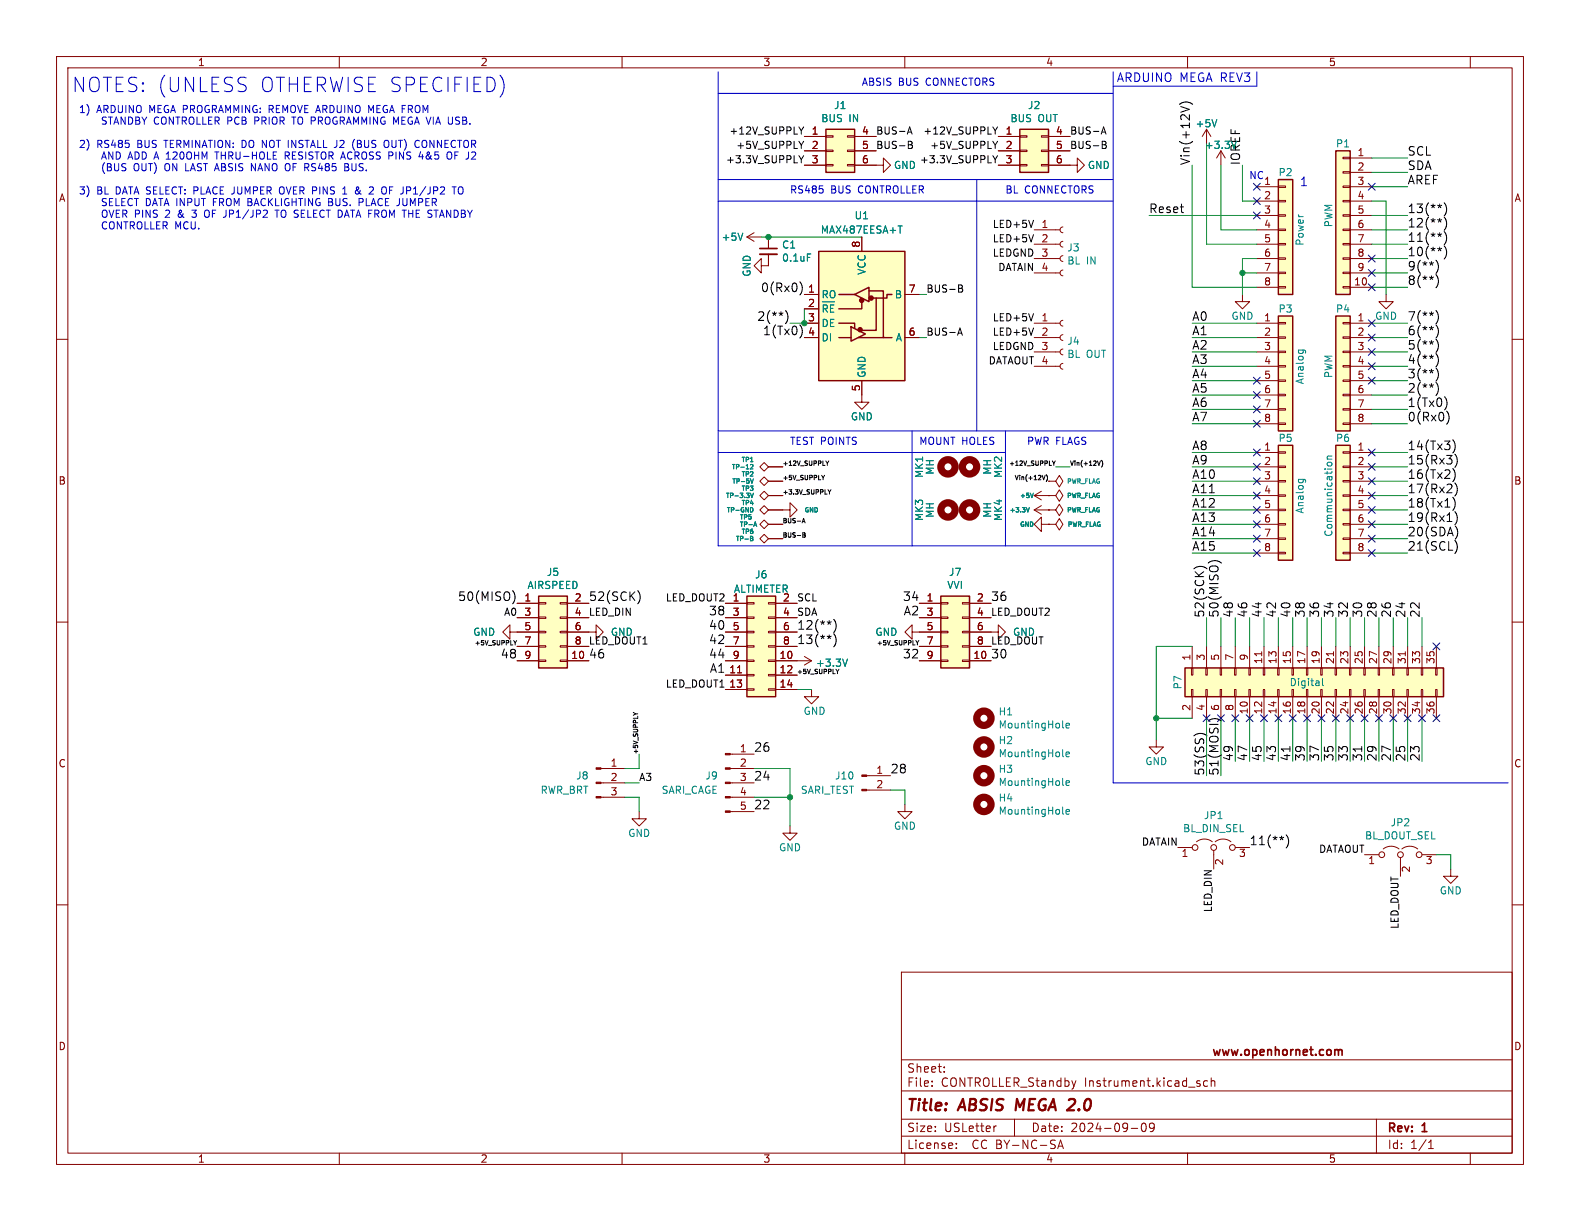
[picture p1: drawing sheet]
<svg xmlns="http://www.w3.org/2000/svg" width="279mm" height="216mm" viewBox="0 0 279 216" stroke-linecap="round" stroke-linejoin="round" font-family="sans-serif">
<defs><g id="words">
<g font-size="3.5" fill="#0000c2">
<text x="12.7" y="16.5">NOTES: (UNLESS</text>
<text x="45.7" y="16.5">OTHERWISE SPECIFIED)</text>
</g>
<g font-size="2.8" fill="#840000">
<text x="160.4" y="196.9">Title:</text>
<text x="169.8" y="196.9">ABSIS MEGA 2.0</text>
</g>
<g font-size="2.1" fill="#0000c2">
<text x="197.5" y="14.6">ARDUINO MEGA REV3</text>
<text x="229.9" y="33">1</text>
</g>
<g font-size="2.1">
<text x="210.5" y="29.2" transform="rotate(-90 210.5 29.2)">Vin(+12V)</text>
<text x="248.9" y="27.6">SCL</text>
<text x="248.9" y="32.7">AREF</text>
<text x="248.9" y="30.2">SDA</text>
<text x="203.2" y="37.8">Reset</text>
<text x="248.9" y="40.3">12(**)</text>
<text x="248.9" y="37.8">13(**)</text>
<text x="248.9" y="47.9">9(**)</text>
<text x="248.9" y="42.9">11(**)</text>
<text x="248.9" y="45.4">10(**)</text>
<text x="134.5" y="51.8">0(Rx0)</text>
<text x="248.9" y="50.5">8(**)</text>
<text x="133.8" y="56.8">2(**)</text>
<text x="134.8" y="59.4">1(Tx0)</text>
<text x="210.8" y="56.8">A0</text>
<text x="210.8" y="59.4">A1</text>
<text x="248.9" y="56.8">7(**)</text>
<text x="248.9" y="59.4">6(**)</text>
<text x="210.8" y="64.5">A3</text>
<text x="210.8" y="61.9">A2</text>
<text x="248.9" y="64.5">4(**)</text>
<text x="248.9" y="61.9">5(**)</text>
<text x="210.8" y="67">A4</text>
<text x="210.8" y="69.5">A5</text>
<text x="248.9" y="69.5">2(**)</text>
<text x="248.9" y="67">3(**)</text>
<text x="210.8" y="72.1">A6</text>
<text x="210.8" y="74.6">A7</text>
<text x="248.9" y="74.6">0(Rx0)</text>
<text x="248.9" y="72.1">1(Tx0)</text>
<text x="210.8" y="79.7">A8</text>
<text x="210.8" y="82.2">A9</text>
<text x="248.9" y="82.2">15(Rx3)</text>
<text x="248.9" y="79.7">14(Tx3)</text>
<text x="210.8" y="84.8">A10</text>
<text x="210.8" y="87.3">A11</text>
<text x="210.8" y="89.9">A12</text>
<text x="248.9" y="89.9">18(Tx1)</text>
<text x="248.9" y="87.3">17(Rx2)</text>
<text x="248.9" y="84.8">16(Tx2)</text>
<text x="210.8" y="92.4">A13</text>
<text x="210.8" y="94.9">A14</text>
<text x="248.9" y="92.4">19(Rx1)</text>
<text x="248.9" y="94.9">20(SDA)</text>
<text x="210.8" y="97.5">A15</text>
<text x="248.9" y="97.5">21(SCL)</text>
<text x="80.9" y="106.4">50(MISO)</text>
<text x="104.1" y="106.4">52(SCK)</text>
<text x="159.6" y="106.4">34</text>
<text x="175.3" y="106.4">36</text>
<text x="125.3" y="111.4">40</text>
<text x="125.3" y="114">42</text>
<text x="125.3" y="108.9">38</text>
<text x="141" y="111.4">12(**)</text>
<text x="141" y="114">13(**)</text>
<text x="159.7" y="108.9">A2</text>
<text x="213" y="109.2" transform="rotate(-90 213 109.2)">52(SCK)</text>
<text x="215.6" y="109.2" transform="rotate(-90 215.6 109.2)">50(MISO)</text>
<text x="218.1" y="109.2" transform="rotate(-90 218.1 109.2)">48</text>
<text x="220.7" y="109.2" transform="rotate(-90 220.7 109.2)">46</text>
<text x="223.2" y="109.2" transform="rotate(-90 223.2 109.2)">44</text>
<text x="225.7" y="109.2" transform="rotate(-90 225.7 109.2)">42</text>
<text x="228.3" y="109.2" transform="rotate(-90 228.3 109.2)">40</text>
<text x="230.8" y="109.2" transform="rotate(-90 230.8 109.2)">38</text>
<text x="233.4" y="109.2" transform="rotate(-90 233.4 109.2)">36</text>
<text x="235.9" y="109.2" transform="rotate(-90 235.9 109.2)">34</text>
<text x="238.4" y="109.2" transform="rotate(-90 238.4 109.2)">32</text>
<text x="241" y="109.2" transform="rotate(-90 241 109.2)">30</text>
<text x="243.5" y="109.2" transform="rotate(-90 243.5 109.2)">28</text>
<text x="246.1" y="109.2" transform="rotate(-90 246.1 109.2)">26</text>
<text x="248.6" y="109.2" transform="rotate(-90 248.6 109.2)">24</text>
<text x="251.1" y="109.2" transform="rotate(-90 251.1 109.2)">22</text>
<text x="88.5" y="116.5">48</text>
<text x="104.1" y="116.5">46</text>
<text x="125.3" y="116.5">44</text>
<text x="125.4" y="119.1">A1</text>
<text x="159.6" y="116.5">32</text>
<text x="175.3" y="116.5">30</text>
<text x="133.3" y="133">26</text>
<text x="157.5" y="136.8">28</text>
<text x="213" y="137.2" transform="rotate(-90 213 137.2)">53(SS)</text>
<text x="215.6" y="137.2" transform="rotate(-90 215.6 137.2)">51(MOSI)</text>
<text x="218.1" y="134.6" transform="rotate(-90 218.1 134.6)">49</text>
<text x="220.7" y="134.6" transform="rotate(-90 220.7 134.6)">47</text>
<text x="223.2" y="134.6" transform="rotate(-90 223.2 134.6)">45</text>
<text x="225.7" y="134.6" transform="rotate(-90 225.7 134.6)">43</text>
<text x="228.3" y="134.6" transform="rotate(-90 228.3 134.6)">41</text>
<text x="230.8" y="134.6" transform="rotate(-90 230.8 134.6)">39</text>
<text x="233.4" y="134.6" transform="rotate(-90 233.4 134.6)">37</text>
<text x="235.9" y="134.6" transform="rotate(-90 235.9 134.6)">35</text>
<text x="238.4" y="134.6" transform="rotate(-90 238.4 134.6)">33</text>
<text x="241" y="134.6" transform="rotate(-90 241 134.6)">31</text>
<text x="243.5" y="134.6" transform="rotate(-90 243.5 134.6)">29</text>
<text x="246.1" y="134.6" transform="rotate(-90 246.1 134.6)">27</text>
<text x="248.6" y="134.6" transform="rotate(-90 248.6 134.6)">25</text>
<text x="251.1" y="134.6" transform="rotate(-90 251.1 134.6)">23</text>
<text x="133.3" y="143.2">22</text>
<text x="133.3" y="138.1">24</text>
<text x="221" y="149.5">11(**)</text>
</g>
<text font-size="2.1" fill="#008484" x="219.4" y="29.2" transform="rotate(-90 219.4 29.2)">IOREF</text>
<g font-size="2.1" fill="#840000">
<text x="160.4" y="189.8">Sheet:</text>
<text x="214.4" y="187">www.openhornet.com</text>
<text x="160.4" y="192.3">File:</text>
<text x="166.4" y="192.3">CONTROLLER_Standby</text>
<text x="191.8" y="192.3">Instrument.kicad_sch</text>
<text x="160.4" y="203.3">License:</text>
<text x="160.4" y="200.3">Size:</text>
<text x="167" y="200.3">USLetter</text>
<text x="171.9" y="203.3">CC BY-NC-SA</text>
<text x="182.4" y="200.3">Date:</text>
<text x="189.3" y="200.3">2024-09-09</text>
<text x="245.4" y="200.5">Rev:</text>
<text x="245.4" y="203.3">Id:</text>
<text x="249.4" y="203.3">1/1</text>
<text x="251.6" y="200.5">1</text>
</g>
<g font-size="1.8" fill="#840000">
<text x="35" y="11.8">1</text>
<text x="85" y="11.8">2</text>
<text x="135" y="11.8">3</text>
<text x="185" y="11.8">4</text>
<text x="235" y="11.8">5</text>
<text x="143.5" y="23.9">1</text>
<text x="152.4" y="23.9">4</text>
<text x="177.8" y="23.9">1</text>
<text x="186.7" y="23.9">4</text>
<text x="143.5" y="26.4">2</text>
<text x="143.5" y="29">3</text>
<text x="152.4" y="26.4">5</text>
<text x="152.4" y="29">6</text>
<text x="177.8" y="26.4">2</text>
<text x="177.8" y="29">3</text>
<text x="186.7" y="26.4">5</text>
<text x="186.7" y="29">6</text>
<text x="240" y="27.7">1</text>
<text x="10.4" y="35.8">A</text>
<text x="223.5" y="35.3">2</text>
<text x="240" y="30.2">2</text>
<text x="240" y="32.8">3</text>
<text x="240" y="35.3">4</text>
<text x="267.8" y="35.8">A</text>
<text x="184.1" y="40.4">1</text>
<text x="223.5" y="37.8">3</text>
<text x="223.5" y="40.4">4</text>
<text x="240" y="37.8">5</text>
<text x="240" y="40.4">6</text>
<text x="152.1" y="43.8" transform="rotate(-90 152.1 43.8)">8</text>
<text x="184.1" y="42.9">2</text>
<text x="184.1" y="45.5">3</text>
<text x="223.5" y="42.9">5</text>
<text x="223.5" y="45.5">6</text>
<text x="240" y="42.9">7</text>
<text x="240" y="45.5">8</text>
<text x="142.8" y="51.8">1</text>
<text x="160.6" y="51.8">7</text>
<text x="223.5" y="48">7</text>
<text x="223.5" y="50.5">8</text>
<text x="239.4" y="50.5">10</text>
<text x="240" y="48">9</text>
<text x="142.8" y="54.4">2</text>
<text x="142.8" y="56.9">3</text>
<text x="142.8" y="59.4">4</text>
<text x="160.6" y="59.4">6</text>
<text x="184.1" y="56.9">1</text>
<text x="184.1" y="59.4">2</text>
<text x="223.5" y="56.9">1</text>
<text x="223.5" y="59.4">2</text>
<text x="240" y="56.9">1</text>
<text x="240" y="59.4">2</text>
<text x="184.1" y="62">3</text>
<text x="223.5" y="62">3</text>
<text x="223.5" y="64.5">4</text>
<text x="240" y="62">3</text>
<text x="240" y="64.5">4</text>
<text x="152.1" y="69.2" transform="rotate(-90 152.1 69.2)">5</text>
<text x="223.5" y="67.1">5</text>
<text x="223.5" y="69.6">6</text>
<text x="240" y="67.1">5</text>
<text x="240" y="69.6">6</text>
<text x="223.5" y="72.1">7</text>
<text x="223.5" y="74.7">8</text>
<text x="240" y="72.1">7</text>
<text x="240" y="74.7">8</text>
<text x="223.5" y="79.8">1</text>
<text x="223.5" y="82.3">2</text>
<text x="240" y="79.8">1</text>
<text x="240" y="82.3">2</text>
<text x="10.3" y="85.8">B</text>
<text x="223.5" y="84.8">3</text>
<text x="223.5" y="87.4">4</text>
<text x="223.5" y="89.9">5</text>
<text x="240" y="84.8">3</text>
<text x="240" y="87.4">4</text>
<text x="240" y="89.9">5</text>
<text x="267.7" y="85.8">B</text>
<text x="223.5" y="92.5">6</text>
<text x="223.5" y="95">7</text>
<text x="240" y="92.5">6</text>
<text x="240" y="95">7</text>
<text x="223.5" y="97.5">8</text>
<text x="240" y="97.5">8</text>
<text x="92.7" y="106.4">1</text>
<text x="101.6" y="106.4">2</text>
<text x="129.5" y="106.4">1</text>
<text x="138.4" y="106.4">2</text>
<text x="163.8" y="106.4">1</text>
<text x="172.7" y="106.4">2</text>
<text x="92.7" y="109">3</text>
<text x="92.7" y="111.5">5</text>
<text x="101.6" y="109">4</text>
<text x="101.6" y="111.5">6</text>
<text x="129.5" y="109">3</text>
<text x="129.5" y="111.5">5</text>
<text x="138.4" y="109">4</text>
<text x="138.4" y="111.5">6</text>
<text x="163.8" y="109">3</text>
<text x="163.8" y="111.5">5</text>
<text x="172.7" y="109">4</text>
<text x="172.7" y="111.5">6</text>
<text x="92.7" y="114">7</text>
<text x="92.7" y="116.6">9</text>
<text x="101" y="116.6">10</text>
<text x="101.6" y="114">8</text>
<text x="128.9" y="119.1">11</text>
<text x="129.5" y="114">7</text>
<text x="129.5" y="116.6">9</text>
<text x="137.8" y="116.6">10</text>
<text x="137.8" y="119.1">12</text>
<text x="138.4" y="114">8</text>
<text x="163.8" y="114">7</text>
<text x="163.8" y="116.6">9</text>
<text x="172.1" y="116.6">10</text>
<text x="172.7" y="114">8</text>
<text x="210.6" y="116.9" transform="rotate(-90 210.6 116.9)">1</text>
<text x="213.1" y="116.9" transform="rotate(-90 213.1 116.9)">3</text>
<text x="215.6" y="116.9" transform="rotate(-90 215.6 116.9)">5</text>
<text x="218.2" y="116.9" transform="rotate(-90 218.2 116.9)">7</text>
<text x="220.7" y="116.9" transform="rotate(-90 220.7 116.9)">9</text>
<text x="223.3" y="117.5" transform="rotate(-90 223.3 117.5)">11</text>
<text x="225.8" y="117.5" transform="rotate(-90 225.8 117.5)">13</text>
<text x="228.3" y="117.5" transform="rotate(-90 228.3 117.5)">15</text>
<text x="230.9" y="117.5" transform="rotate(-90 230.9 117.5)">17</text>
<text x="233.4" y="117.5" transform="rotate(-90 233.4 117.5)">19</text>
<text x="236" y="117.5" transform="rotate(-90 236 117.5)">21</text>
<text x="238.5" y="117.5" transform="rotate(-90 238.5 117.5)">23</text>
<text x="241" y="117.5" transform="rotate(-90 241 117.5)">25</text>
<text x="243.6" y="117.5" transform="rotate(-90 243.6 117.5)">27</text>
<text x="246.1" y="117.5" transform="rotate(-90 246.1 117.5)">29</text>
<text x="248.7" y="117.5" transform="rotate(-90 248.7 117.5)">31</text>
<text x="251.2" y="117.5" transform="rotate(-90 251.2 117.5)">33</text>
<text x="253.7" y="117.5" transform="rotate(-90 253.7 117.5)">35</text>
<text x="128.9" y="121.7">13</text>
<text x="137.8" y="121.7">14</text>
<text x="210.6" y="125.8" transform="rotate(-90 210.6 125.8)">2</text>
<text x="213.1" y="125.8" transform="rotate(-90 213.1 125.8)">4</text>
<text x="215.6" y="125.8" transform="rotate(-90 215.6 125.8)">6</text>
<text x="218.2" y="125.8" transform="rotate(-90 218.2 125.8)">8</text>
<text x="220.7" y="126.4" transform="rotate(-90 220.7 126.4)">10</text>
<text x="223.3" y="126.4" transform="rotate(-90 223.3 126.4)">12</text>
<text x="225.8" y="126.4" transform="rotate(-90 225.8 126.4)">14</text>
<text x="228.3" y="126.4" transform="rotate(-90 228.3 126.4)">16</text>
<text x="230.9" y="126.4" transform="rotate(-90 230.9 126.4)">18</text>
<text x="233.4" y="126.4" transform="rotate(-90 233.4 126.4)">20</text>
<text x="236" y="126.4" transform="rotate(-90 236 126.4)">22</text>
<text x="238.5" y="126.4" transform="rotate(-90 238.5 126.4)">24</text>
<text x="241" y="126.4" transform="rotate(-90 241 126.4)">26</text>
<text x="243.6" y="126.4" transform="rotate(-90 243.6 126.4)">28</text>
<text x="246.1" y="126.4" transform="rotate(-90 246.1 126.4)">30</text>
<text x="248.7" y="126.4" transform="rotate(-90 248.7 126.4)">32</text>
<text x="251.2" y="126.4" transform="rotate(-90 251.2 126.4)">34</text>
<text x="253.7" y="126.4" transform="rotate(-90 253.7 126.4)">36</text>
<text x="10.3" y="135.8">C</text>
<text x="107.9" y="135.6">1</text>
<text x="130.8" y="133.1">1</text>
<text x="130.8" y="135.6">2</text>
<text x="154.9" y="136.9">1</text>
<text x="267.7" y="135.8">C</text>
<text x="107.9" y="138.2">2</text>
<text x="107.9" y="140.7">3</text>
<text x="130.8" y="138.2">3</text>
<text x="130.8" y="140.7">4</text>
<text x="130.8" y="143.3">5</text>
<text x="154.9" y="139.4">2</text>
<text x="208.9" y="151.8">1</text>
<text x="216.5" y="153.1" transform="rotate(-90 216.5 153.1)">2</text>
<text x="219" y="151.8">3</text>
<text x="241.9" y="153">1</text>
<text x="249.6" y="154.3" transform="rotate(-90 249.6 154.3)">2</text>
<text x="252.1" y="153">3</text>
<text x="10.3" y="185.8">D</text>
<text x="267.7" y="185.8">D</text>
<text x="35" y="205.7">1</text>
<text x="85" y="205.7">2</text>
<text x="135" y="205.7">3</text>
<text x="185" y="205.7">4</text>
<text x="235" y="205.7">5</text>
</g>
<g font-size="1.8" fill="#0000c2">
<text x="152.4" y="15.2">ABSIS</text>
<text x="158.9" y="15.2">BUS</text>
<text x="163.8" y="15.2">CONNECTORS</text>
<text x="14" y="20.1">1)</text>
<text x="17.1" y="20.1">ARDUINO MEGA PROGRAMMING: REMOVE ARDUINO MEGA FROM</text>
<text x="18.3" y="22.1">STANDBY CONTROLLER PCB</text>
<text x="45.6" y="22.1">PRIOR</text>
<text x="52.5" y="22.1">TO PROGRAMMING MEGA VIA USB.</text>
<text x="14" y="26.2">2)</text>
<text x="17.1" y="26.2">RS485</text>
<text x="18.3" y="28.3">AND ADD A 120OHM</text>
<text x="24.3" y="26.2">BUS</text>
<text x="29.2" y="26.2">TERMINATION: DO NOT INSTALL J2</text>
<text x="38.9" y="28.3">THRU-HOLE</text>
<text x="51.3" y="28.3">RESISTOR ACROSS PINS</text>
<text x="63.1" y="26.2">(BUS</text>
<text x="68.8" y="26.2">OUT)</text>
<text x="74.4" y="26.2">CONNECTOR</text>
<text x="75.4" y="28.3">4&amp;5</text>
<text x="80.5" y="28.3">OF J2</text>
<text x="14" y="34.5">3)</text>
<text x="17.1" y="34.5">BL DATA SELECT: PLACE JUMPER</text>
<text x="18.3" y="30.4">(BUS</text>
<text x="24.1" y="30.4">OUT)</text>
<text x="29.7" y="30.4">ON LAST ABSIS</text>
<text x="45.3" y="30.4">NANO OF RS485</text>
<text x="49.9" y="34.5">OVER PINS</text>
<text x="62.2" y="30.4">BUS.</text>
<text x="63.7" y="34.5">&amp;</text>
<text x="66.3" y="34.5">2</text>
<text x="68.6" y="34.5">OF JP1/JP2</text>
<text x="81.5" y="34.5">TO</text>
<text x="139.7" y="34.3">RS485</text>
<text x="146.9" y="34.3">BUS</text>
<text x="151.8" y="34.3">CONTROLLER</text>
<text x="177.8" y="34.3">BL CONNECTORS</text>
<text x="220.8" y="31.8">NC</text>
<text x="223.5" y="32.8">1</text>
<text x="18.3" y="36.5">SELECT DATA INPUT</text>
<text x="18.3" y="38.6">OVER PINS</text>
<text x="18.3" y="40.6">CONTROLLER MCU.</text>
<text x="29.8" y="38.6">2</text>
<text x="32.1" y="38.6">&amp;</text>
<text x="34.8" y="38.6">3</text>
<text x="37.1" y="38.6">OF JP1/JP2</text>
<text x="38.3" y="36.5">FROM BACKLIGHTING BUS.</text>
<text x="49.9" y="38.6">TO SELECT DATA FROM THE STANDBY</text>
<text x="64.5" y="36.5">PLACE JUMPER</text>
<text x="139.7" y="78.7">TEST POINTS</text>
<text x="162.6" y="78.7">MOUNT HOLES</text>
<text x="181.6" y="78.7">PWR FLAGS</text>
</g>
<g font-size="1.8">
<text x="128.9" y="23.9">+12V_SUPPLY</text>
<text x="154.9" y="23.9">BUS-A</text>
<text x="163.2" y="23.9">+12V_SUPPLY</text>
<text x="189.2" y="23.9">BUS-A</text>
<text x="128.3" y="28.9">+3.3V_SUPPLY</text>
<text x="130.1" y="26.4">+5V_SUPPLY</text>
<text x="154.9" y="26.4">BUS-B</text>
<text x="162.6" y="28.9">+3.3V_SUPPLY</text>
<text x="164.4" y="26.4">+5V_SUPPLY</text>
<text x="189.2" y="26.4">BUS-B</text>
<text x="175.4" y="40.4">LED+5V</text>
<text x="175.4" y="45.5">LEDGND</text>
<text x="175.4" y="42.9">LED+5V</text>
<text x="176.4" y="48">DATAIN 4</text>
<text x="163.8" y="51.8">BUS-B</text>
<text x="163.8" y="59.4">BUS-A</text>
<text x="175.4" y="59.4">LED+5V</text>
<text x="175.4" y="56.9">LED+5V</text>
<text x="174.7" y="64.5">DATAOUT 4</text>
<text x="175.4" y="62">LEDGND</text>
<text x="117.6" y="106.4">LED_DOUT2</text>
<text x="141" y="106.4">SCL</text>
<text x="89" y="109">A0</text>
<text x="104.1" y="109">LED_DIN</text>
<text x="141" y="109">SDA</text>
<text x="175.3" y="109">LED_DOUT2</text>
<text x="104.1" y="114">LED_DOUT1</text>
<text x="175.3" y="114">LED_DOUT</text>
<text x="117.6" y="121.7">LED_DOUT1</text>
<text x="113" y="138.2">A3</text>
<text x="201.8" y="149.6">DATAIN</text>
<text x="233.1" y="150.9">DATAOUT</text>
<text x="214.4" y="161.4" transform="rotate(-90 214.4 161.4)">LED_DIN</text>
<text x="247.4" y="164.4" transform="rotate(-90 247.4 164.4)">LED_DOUT</text>
</g>
<g font-size="1.8" fill="#008484">
<text x="145.2" y="21.8">BUS</text>
<text x="147.4" y="19.4">J1</text>
<text x="150.1" y="21.8">IN</text>
<text x="178.6" y="21.8">BUS</text>
<text x="181.7" y="19.4">J2</text>
<text x="183.5" y="21.8">OUT</text>
<text x="211.4" y="22.7">+5V</text>
<text x="213" y="26.5">+3.3V</text>
<text x="236.2" y="26.2">P1</text>
<text x="158" y="30">GND</text>
<text x="192.3" y="30">GND</text>
<text x="226" y="31.3">P2</text>
<text x="145.1" y="41.5">MAX487EESA+T</text>
<text x="151.1" y="38.9">U1</text>
<text x="235.8" y="40.2" transform="rotate(-90 235.8 40.2)">PWM</text>
<text x="127.5" y="42.7">+5V</text>
<text x="138.2" y="44.1">C1</text>
<text x="138.2" y="46.4">0.1uF</text>
<text x="188.7" y="44.6">J3</text>
<text x="188.7" y="46.9">BL IN</text>
<text x="230.7" y="43.5" transform="rotate(-90 230.7 43.5)">Power</text>
<text x="132.9" y="49" transform="rotate(-90 132.9 49)">GND</text>
<text x="145.3" y="52.9">RO</text>
<text x="153.2" y="48.7" transform="rotate(-90 153.2 48.7)">VCC</text>
<text x="158.1" y="52.9">B</text>
<text x="145.3" y="56">~{RE}</text>
<text x="145.3" y="58">DE</text>
<text x="217.7" y="56.7">GND</text>
<text x="226" y="55.4">P3</text>
<text x="236.2" y="55.4">P4</text>
<text x="243.1" y="56.7">GND</text>
<text x="145.3" y="60.5">DI</text>
<text x="158.3" y="60.5">A</text>
<text x="188.7" y="61.1">J4</text>
<text x="188.7" y="63.4">BL OUT</text>
<text x="153.2" y="66.8" transform="rotate(-90 153.2 66.8)">GND</text>
<text x="230.7" y="68" transform="rotate(-90 230.7 68)">Analog</text>
<text x="235.8" y="66.9" transform="rotate(-90 235.8 66.9)">PWM</text>
<text x="150.4" y="74.5">GND</text>
<text x="226" y="78.3">P5</text>
<text x="236.2" y="78.3">P6</text>
<text x="163.4" y="84.6" transform="rotate(-90 163.4 84.6)">MK1</text>
<text x="165.3" y="84" transform="rotate(-90 165.3 84)">MH</text>
<text x="175.5" y="84" transform="rotate(-90 175.5 84)">MH</text>
<text x="177.4" y="84.6" transform="rotate(-90 177.4 84.6)">MK2</text>
<text x="163.4" y="92.2" transform="rotate(-90 163.4 92.2)">MK3</text>
<text x="165.3" y="91.6" transform="rotate(-90 165.3 91.6)">MH</text>
<text x="175.5" y="91.6" transform="rotate(-90 175.5 91.6)">MH</text>
<text x="177.4" y="92.2" transform="rotate(-90 177.4 92.2)">MK4</text>
<text x="230.7" y="90.9" transform="rotate(-90 230.7 90.9)">Analog</text>
<text x="235.8" y="95" transform="rotate(-90 235.8 95)">Communication</text>
<text x="96.6" y="102">J5</text>
<text x="167.8" y="102">J7</text>
<text x="93.2" y="104.3">AIRSPEED</text>
<text x="129.7" y="105">ALTIMETER</text>
<text x="133.5" y="102.4">J6</text>
<text x="167.5" y="104.3">VVI</text>
<text x="83.6" y="112.6">GND</text>
<text x="108" y="112.6">GND</text>
<text x="154.7" y="112.6">GND</text>
<text x="179.1" y="112.6">GND</text>
<text x="144.2" y="118">+3.3V</text>
<text x="209.1" y="122" transform="rotate(-90 209.1 122)">P7</text>
<text x="228" y="121.5">Digital</text>
<text x="142" y="126.6">GND</text>
<text x="176.5" y="126.7">H1</text>
<text x="176.5" y="129">MountingHole</text>
<text x="176.5" y="131.7">H2</text>
<text x="101.8" y="138">J8</text>
<text x="124.7" y="138">J9</text>
<text x="147.6" y="138">J10</text>
<text x="176.5" y="134">MountingHole</text>
<text x="176.5" y="136.8">H3</text>
<text x="202.5" y="135.4">GND</text>
<text x="95.5" y="140.5">RWR_BRT</text>
<text x="116.9" y="140.5">SARI_CAGE</text>
<text x="141.6" y="140.5">SARI_TEST</text>
<text x="176.5" y="139.1">MountingHole</text>
<text x="176.5" y="141.9">H4</text>
<text x="111" y="148.1">GND</text>
<text x="158" y="146.9">GND</text>
<text x="176.5" y="144.2">MountingHole</text>
<text x="209.2" y="147.3">BL_DIN_SEL</text>
<text x="212.8" y="145">JP1</text>
<text x="241.3" y="148.6">BL_DOUT_SEL</text>
<text x="245.9" y="146.3">JP2</text>
<text x="137.7" y="150.7">GND</text>
<text x="254.5" y="158.3">GND</text>
</g>
<g font-size="1.1" fill="#008484">
<text x="129.3" y="83.1">TP-12</text>
<text x="131.1" y="81.9">TP1</text>
<text x="128.3" y="88.2">TP-3.3V</text>
<text x="129.4" y="85.7">TP-5V</text>
<text x="131.1" y="84.4">TP2</text>
<text x="131.1" y="86.9">TP3</text>
<text x="131.1" y="89.5">TP4</text>
<text x="180.3" y="88.2">+5V</text>
<text x="188.6" y="88.2">PWR_FLAG</text>
<text x="188.6" y="85.7">PWR_FLAG</text>
<text x="128.4" y="90.8">TP-GND</text>
<text x="130" y="95.8">TP-B</text>
<text x="130.7" y="92">TP5</text>
<text x="130.7" y="93.3">TP-A</text>
<text x="131.1" y="94.6">TP6</text>
<text x="142.2" y="90.8">GND</text>
<text x="178.5" y="90.8">+3.3V</text>
<text x="180.3" y="93.3">GND</text>
<text x="188.6" y="90.8">PWR_FLAG</text>
<text x="188.7" y="93.3">PWR_FLAG</text>
</g>
<g font-size="1.1">
<text x="138.4" y="82.4">+12V_SUPPLY</text>
<text x="178.3" y="82.4">+12V_SUPPLY</text>
<text x="189.2" y="82.4">Vin(+12V)</text>
<text x="138.4" y="84.9">+5V_SUPPLY</text>
<text x="138.4" y="87.5">+3.3V_SUPPLY</text>
<text x="179.2" y="84.9">Vin(+12V)</text>
<text x="138.4" y="95.1">BUS-B</text>
<text x="138.4" y="92.5">BUS-A</text>
<text x="83.8" y="114.1">+5V_SUPPLY</text>
<text x="141" y="119.2">+5V_SUPPLY</text>
<text x="154.9" y="114.1">+5V_SUPPLY</text>
<text x="112.9" y="133.3" transform="rotate(-90 112.9 133.3)">+5V_SUPPLY</text>
</g>
</g></defs>
<g fill="none" stroke="#840000" stroke-width=".18">
<path d="M10 10h259.4v195.9h-259.4zM12 12h255.4v191.9h-255.4zM60 10v2M110 10v2M160 10v2M210 10v2M260 10v2M142.2 24.1h3.8M142.2 26.7h3.8M142.2 29.2h3.8M146 29.1h1.3v.2h-1.3zM146 26.5h1.3v.3h-1.3z"/>
<path d="M146 24h1.3v.3h-1.3zM149.9 29.1h1.2v.2h-1.2zM149.9 26.5h1.2v.3h-1.2zM149.9 24h1.2v.3h-1.2zM151.1 29.2h5.1v-1.3l1.3 1.3-1.3 1.3v-1.3M151.1 24.1h3.8M151.1 26.7h3.8M176.5 24.1h3.8M176.5 26.7h3.8M176.5 29.2h3.8M180.3 29.1h1.3v.2h-1.3zM180.3 26.5h1.3v.3h-1.3z"/>
<path d="M180.3 24h1.3v.3h-1.3zM184.1 29.1h1.3v.2h-1.3zM184.1 26.5h1.3v.3h-1.3zM184.1 24h1.3v.3h-1.3zM185.4 29.2h5.1v-1.3l1.3 1.3-1.3 1.3v-1.3M185.4 24.1h3.8M185.4 26.7h3.8M213.4 22.9l-.8 1.2M213.4 22.9v2.5M213.4 22.9l.7 1.2M215.9 26.7l-.8 1.2M215.9 26.7v2.5"/>
<path d="M215.9 26.7l.8 1.2M222.2 33h3.9M222.2 35.6h3.9M222.2 38.1h3.9M226.1 38h1.2v.2h-1.2zM226.1 35.4h1.2v.3h-1.2zM226.1 32.9h1.2v.2h-1.2zM237.5 38h1.3v.2h-1.3zM237.5 35.4h1.3v.3h-1.3zM237.5 32.9h1.3v.2h-1.3zM237.5 30.4h1.3v.2h-1.3zM237.5 27.8h1.3v.3h-1.3z"/>
<path d="M238.8 27.9h3.8M238.8 30.5h3.8M238.8 33h3.8M238.8 35.6h3.8M238.8 38.1h3.8M10 60h2M132.1 41.9l1.2 .8M132.1 41.9h2.5M133.3 41.1l-1.2 .8M135.9 45v2h-1.3v1.3l-1.3-1.3 1.3-1.3v1.3M135.9 41.9v2M142.2 59.7h2.6"/>
<path d="M142.2 57.2h2.6M142.2 52.1h2.6M142.2 54.6h2.6M152.4 41.9v2.6M153.7 51.4h.1M160 59.7h2.6M160 52.1h2.6M182.9 59.7h4.6M182.9 57.2h4.6M182.9 48.3h4.6M182.9 45.7h4.6M182.9 43.2h4.6"/>
<path d="M182.9 40.6h4.6M188 59.2l-.4 .1-.1 .4 .1 .3 .4 .2M188 56.6l-.4 .2-.1 .3 .1 .4 .4 .2M188 47.8l-.4 .1-.1 .3 .1 .4 .4 .2M188 45.2l-.4 .1-.1 .4 .1 .4 .4 .1M188 42.7l-.4 .1-.1 .4 .1 .3 .4 .2M188 40.1l-.4 .2-.1 .3 .1 .4 .4 .1M219.7 52.1v1.2h1.3l-1.3 1.3-1.3-1.3h1.3M222.2 59.7h3.9M222.2 57.2h3.9M222.2 48.3h3.9M222.2 45.7h3.9"/>
<path d="M222.2 43.2h3.9M222.2 40.6h3.9M222.2 50.8h3.9M226.1 50.7h1.2v.2h-1.2zM226.1 48.1h1.2v.3h-1.2zM226.1 45.6h1.2v.2h-1.2zM226.1 43.1h1.2v.2h-1.2zM226.1 40.5h1.2v.3h-1.2zM226.1 59.6h1.2v.2h-1.2zM226.1 57h1.2v.3h-1.2zM237.5 50.7h1.3v.2h-1.3zM237.5 48.1h1.3v.3h-1.3z"/>
<path d="M237.5 45.6h1.3v.2h-1.3zM237.5 43.1h1.3v.2h-1.3zM237.5 40.5h1.3v.3h-1.3zM237.5 59.6h1.3v.2h-1.3zM237.5 57h1.3v.3h-1.3zM238.8 59.7h3.8M238.8 57.2h3.8M238.8 48.3h3.8M238.8 45.7h3.8M238.8 43.2h3.8M238.8 40.6h3.8M238.8 50.8h3.8"/>
<path d="M245.1 52.1v1.2h1.3l-1.3 1.3-1.3-1.3h1.3M267.4 60h2M152.4 67.3v3.8h1.3l-1.3 1.3-1.3-1.3h1.3M182.9 64.8h4.6M182.9 62.2h4.6M188 64.3l-.4 .1-.1 .4 .1 .3 .4 .2M188 61.7l-.4 .2-.1 .3 .1 .4 .4 .1M222.2 64.8h3.9M222.2 62.2h3.9M222.2 67.3h3.9M222.2 69.9h3.9M222.2 72.4h3.9"/>
<path d="M222.2 74.9h3.9M226.1 79.9h1.2v.2h-1.2zM226.1 74.8h1.2v.3h-1.2zM226.1 72.3h1.2v.2h-1.2zM226.1 69.7h1.2v.3h-1.2zM226.1 67.2h1.2v.2h-1.2zM226.1 64.6h1.2v.3h-1.2zM226.1 62.1h1.2v.3h-1.2zM237.5 79.9h1.3v.2h-1.3zM237.5 74.8h1.3v.3h-1.3zM237.5 72.3h1.3v.2h-1.3zM237.5 69.7h1.3v.3h-1.3z"/>
<path d="M237.5 67.2h1.3v.2h-1.3zM237.5 64.6h1.3v.3h-1.3zM237.5 62.1h1.3v.3h-1.3zM238.8 64.8h3.8M238.8 62.2h3.8M238.8 67.3h3.8M238.8 69.9h3.8M238.8 72.4h3.8M238.8 74.9h3.8M134.4 95.3l.7-.8 .8 .8-.8 .7zM134.4 90.2l.7-.8 .8 .8-.8 .7zM135.1 81.8l.8 .8-.8 .7-.7-.7z"/>
<path d="M135.1 84.3l.8 .8-.8 .8-.7-.8zM135.1 86.9l.8 .7-.8 .8-.7-.8zM135.1 91.9l.8 .8-.8 .8-.7-.8zM135.9 90.2h3.8v-1.3l1.3 1.3-1.3 1.2v-1.2M135.9 87.6h2.5M135.9 82.6h2.5M135.9 85.1h2.5M135.9 92.7h2.5M135.9 95.3h2.5M182.9 90.2l1.2 .7M182.9 90.2h2.5M182.9 87.6l1.2 .8"/>
<path d="M182.9 87.6h2.5M184.1 92.7v-1.3l-1.2 1.3 1.2 1.3v-1.3h1.3M184.1 89.4l-1.2 .8M184.1 86.9l-1.2 .7M185.4 90.2h1.3l.6-1 .7 1-.7 1-.6-1M185.4 90.2h.1M185.4 87.6h1.3l.6-1 .7 1-.7 1-.6-1M185.4 87.6h.1M185.4 85.1h1.3l.6-1 .7 1-.7 1-.6-1M185.4 85.1h.1M185.4 92.7h1.3l.6-1 .7 1-.7 1-.6-1M185.4 92.7h.1"/>
<path d="M222.2 90.2h3.9M222.2 87.6h3.9M222.2 80h3.9M222.2 82.6h3.9M222.2 85.1h3.9M222.2 92.7h3.9M222.2 95.3h3.9M222.2 97.8h3.9M226.1 97.7h1.2v.2h-1.2zM226.1 95.1h1.2v.3h-1.2zM226.1 92.6h1.2v.2h-1.2zM226.1 90h1.2v.3h-1.2z"/>
<path d="M226.1 87.5h1.2v.3h-1.2zM226.1 85h1.2v.2h-1.2zM226.1 82.4h1.2v.3h-1.2zM237.5 97.7h1.3v.2h-1.3zM237.5 95.1h1.3v.3h-1.3zM237.5 92.6h1.3v.2h-1.3zM237.5 90h1.3v.3h-1.3zM237.5 87.5h1.3v.3h-1.3zM237.5 85h1.3v.2h-1.3zM237.5 82.4h1.3v.3h-1.3zM238.8 90.2h3.8M238.8 87.6h3.8"/>
<path d="M238.8 80h3.8M238.8 82.6h3.8M238.8 85.1h3.8M238.8 92.7h3.8M238.8 95.3h3.8M238.8 97.8h3.8M10 110h2M90.2 111.8v-1.3l-1.3 1.3 1.3 1.2v-1.2h5M91.4 106.7h3.8M91.4 116.8h3.8M91.4 109.2h3.8M91.4 114.3h3.8"/>
<path d="M95.2 116.7h1.3v.3h-1.3zM95.2 114.2h1.3v.2h-1.3zM95.2 111.6h1.3v.3h-1.3zM95.2 109.1h1.3v.2h-1.3zM95.2 106.6h1.3v.2h-1.3zM99.1 116.7h1.2v.3h-1.2zM99.1 114.2h1.2v.2h-1.2zM99.1 111.6h1.2v.3h-1.2zM99.1 109.1h1.2v.2h-1.2zM99.1 106.6h1.2v.2h-1.2zM100.3 111.8h5.1v-1.3l1.3 1.3-1.3 1.2v-1.2M100.3 106.7h3.8"/>
<path d="M100.3 116.8h3.8M100.3 109.2h3.8M100.3 114.3h3.8M128.3 106.7h3.8M128.3 116.8h3.8M128.3 109.2h3.8M128.3 111.8h3.8M128.3 114.3h3.8M128.3 119.4h3.8M130.4 119h.7M132.1 119.3h1.2v.2h-1.2zM132.1 116.7h1.2v.3h-1.2z"/>
<path d="M132.1 114.2h1.2v.2h-1.2zM132.1 111.6h1.2v.3h-1.2zM132.1 109.1h1.2v.2h-1.2zM132.1 106.6h1.2v.2h-1.2zM135.9 119.3h1.3v.2h-1.3zM135.9 116.7h1.3v.3h-1.3zM135.9 114.2h1.3v.2h-1.3zM135.9 111.6h1.3v.3h-1.3zM135.9 109.1h1.3v.2h-1.3zM135.9 106.6h1.3v.2h-1.3zM137.2 106.7h3.8M137.2 116.8h6.3"/>
<path d="M137.2 109.2h3.8M137.2 111.8h3.8M137.2 114.3h3.8M137.2 119.4h3.8M142.2 116.1l1.3 .7M143.5 116.8l-1.3 .8M161.3 111.8v-1.3l-1.3 1.3 1.3 1.2v-1.2h5.1M162.6 106.7h3.8M162.6 116.8h3.8M162.6 109.2h3.8M162.6 114.3h3.8M166.4 116.7h1.2v.3h-1.2z"/>
<path d="M166.4 114.2h1.2v.2h-1.2zM166.4 111.6h1.2v.3h-1.2zM166.4 109.1h1.2v.2h-1.2zM166.4 106.6h1.2v.2h-1.2zM170.2 116.7h1.2v.3h-1.2zM170.2 114.2h1.2v.2h-1.2zM170.2 111.6h1.2v.3h-1.2zM170.2 109.1h1.2v.2h-1.2zM170.2 106.6h1.2v.2h-1.2zM171.4 111.8h5.1v-1.3l1.3 1.3-1.3 1.2v-1.2M171.4 106.7h3.9M171.4 116.8h3.9"/>
<path d="M171.4 109.2h3.9M171.4 114.3h3.9M210.7 118.1h.2v1.3h-.2zM210.8 114.3v3.8M213.2 118.1h.3v1.3h-.3zM213.4 114.3v3.8M215.8 118.1h.2v1.3h-.2zM215.9 114.3v3.8M218.3 118.1h.3v1.3h-.3zM218.4 114.3v3.8M220.9 118.1h.2v1.3h-.2zM221 114.3v3.8"/>
<path d="M223.1 115.2v.8M223.4 118.1h.2v1.3h-.2zM223.5 114.3v3.8M225.9 118.1h.3v1.3h-.3zM226.1 114.3v3.8M228.5 118.1h.2v1.3h-.2zM228.6 114.3v3.8M231 118.1h.3v1.3h-.3zM231.1 114.3v3.8M233.6 118.1h.2v1.3h-.2zM233.7 114.3v3.8M235.8 115.2v.8"/>
<path d="M236.1 118.1h.2v1.3h-.2zM236.2 114.3v3.8M238.6 118.1h.3v1.3h-.3zM238.8 114.3v3.8M241.2 118.1h.2v1.3h-.2zM241.3 114.3v3.8M243.7 118.1h.3v1.3h-.3zM243.8 114.3v3.8M246.3 118.1h.2v1.3h-.2zM246.4 114.3v3.8M248.5 115.2v.8M248.8 118.1h.2v1.3h-.2z"/>
<path d="M248.9 114.3v3.8M251.3 118.1h.3v1.3h-.3zM251.5 114.3v3.8M253.9 118.1h.2v1.3h-.2zM254 114.3v3.8M267.4 110h2M106.3 138.4h4.2M106.3 135.9h4.2M128.3 121.9h3.8M129.1 138.4h4.2M129.1 135.9h4.2M129.1 133.4h4.2"/>
<path d="M132.1 121.8h1.2v.2h-1.2zM135.9 121.8h1.3v.2h-1.3zM137.2 121.9h3.8M143.5 121.9v1.3h1.3l-1.3 1.3-1.3-1.3h1.3M153.3 139.7h4.2M153.3 137.2h4.2M204.5 130.8v1.3h1.2l-1.2 1.3-1.3-1.3h1.3M210.7 121.9h.2v1.3h-.2zM210.8 123.2v3.8M213.2 121.9h.3v1.3h-.3zM213.4 123.2v3.8M215.8 121.9h.2v1.3h-.2z"/>
<path d="M215.9 123.2v3.8M218.3 121.9h.3v1.3h-.3zM218.4 123.2v3.8M220.9 121.9h.2v1.3h-.2zM221 123.2v3.8M223.4 121.9h.2v1.3h-.2zM223.5 123.2v3.8M225.9 121.9h.3v1.3h-.3zM226.1 123.2v3.8M228.5 121.9h.2v1.3h-.2zM228.6 123.2v3.8M231 121.9h.3v1.3h-.3z"/>
<path d="M231.1 123.2v3.8M233.6 121.9h.2v1.3h-.2zM233.7 123.2v3.8M236.1 121.9h.2v1.3h-.2zM236.2 123.2v3.8M238.6 121.9h.3v1.3h-.3zM238.8 123.2v3.8M241.2 121.9h.2v1.3h-.2zM241.3 123.2v3.8M243.7 121.9h.3v1.3h-.3zM243.8 123.2v3.8M246.3 121.9h.2v1.3h-.2z"/>
<path d="M246.4 123.2v3.8M248.8 121.9h.2v1.3h-.2zM248.9 123.2v3.8M251.3 121.9h.3v1.3h-.3zM251.5 123.2v3.8M253.9 121.9h.2v1.3h-.2zM254 123.2v3.8M10 160h2M106.3 141h4.2M113 143.5v1.3h1.3l-1.3 1.3-1.2-1.3h1.2M129.1 141h4.2M129.1 143.5h4.2"/>
<path d="M139.7 146.1v1.2h1.3l-1.3 1.3-1.3-1.3h1.3M160 142.2v1.3h1.3l-1.3 1.3-1.3-1.3h1.3M208.3 149.9h2.5M211.6 148.8a2.26 2.26 0 0 1 2.8 0M214.6 150.4v3.3M214.9 148.8a2.26 2.26 0 0 1 2.8 0M218.4 149.9h2.6M241.3 151.1h2.5M244.6 150.1a2.26 2.26 0 0 1 2.8 0M247.6 151.6v3.3M247.9 150.1a2.26 2.26 0 0 1 2.8 0M251.5 151.1h2.5"/>
<path d="M256.5 153.7v1.2h1.3l-1.3 1.3-1.2-1.3h1.2M267.4 160h2M159.4 171.9h108v32h-108zM159.4 197.9h108M159.4 192.9h108M159.4 187.4h108M164.8 192v.1M164.8 191.2v.1M167 189.5v.1M167 188.7v.1M176.2 199.1l-.3 .1M179.4 197.9v3"/>
<path d="M190.3 191.1l-.4 1M200 199.5h1.2M202 198.7l.2-.1a.81 .81 0 0 1 .6 .6 .81 .81 0 0 1-.3 .8l-.2 .1a.81 .81 0 0 1-.6-.6 .81 .81 0 0 1 .3-.8zM204.1 199.2l-.3 .3h-.4l-.1-.3 .1-.5 .4-.1 .2 .1a.99 .99 0 0 1-.3 1.4h-.3M212 191.6l.3 .2-.3 .3M212 191.1l.2 .1M213.5 191.2l-.4-.1-.3 .3v.4l.2 .2h.5M214.2 191.2l.2-.1 .4 .1v.9M214.2 190.6v1.5M243.4 197.9v6M60 203.9v2M110 203.9v2"/>
<path d="M159.4 200.9h108M160 203.9v2M169.1 203v.1M169.1 202.2v.1M187 203.1l.5-1.5 .5 1.5M187.2 202.7h.7M210 203.9v2M252.6 203.1h.9M252.6 202l.4-.4v1.5M260 203.9v2"/>
<circle cx="211.3" cy="149.9" r=".51"/>
<circle cx="214.6" cy="149.9" r=".51"/>
<circle cx="217.9" cy="149.9" r=".51"/>
<circle cx="244.3" cy="151.1" r=".51"/>
<circle cx="247.7" cy="151.1" r=".51"/>
<circle cx="251" cy="151.1" r=".51"/>
</g>
<path d="M134.4 43.9h3M236.8 185.7h.5v.9" fill="none" stroke="#840000" stroke-width=".3"/>
<g fill="#ffffc2" stroke="#ffffc2" stroke-width=".18">
<path d="M166.4 105.4h5v12.7h-5z"/>
<path d="M146 22.9h5.1v7.6h-5.1z"/>
<path d="M180.3 22.9h5.1v7.6h-5.1z"/>
<path d="M95.2 105.4h5.1v12.7h-5.1z"/>
<path d="M236.2 26.7h2.6v25.4h-2.6z"/>
<path d="M144.8 44.5h15.2v22.8h-15.2z"/>
<path d="M236.2 78.7h2.6v20.4h-2.6z"/>
<path d="M226.1 78.7h2.5v20.4h-2.5z"/>
<path d="M209.5 118.1h45.8v5.1h-45.8z"/>
<path d="M226.1 31.8h2.5v20.3h-2.5z"/>
<path d="M226.1 55.9h2.5v20.3h-2.5z"/>
<path d="M236.2 55.9h2.6v20.3h-2.6z"/>
<path d="M132.1 105.4h5.1v17.8h-5.1z"/>
</g>
<g fill="none" stroke="#840000" stroke-width=".25">
<path d="M146 22.9h5.1v7.6h-5.1zM180.3 22.9h5.1v7.6h-5.1zM226.1 31.8h2.5v20.3h-2.5zM236.2 26.7h2.6v25.4h-2.6zM144.8 44.5h15.2v22.8h-15.2zM148.3 57.2h2.8v.6M148.3 59.7h2.2M148.3 52.1h2.8M150.5 57.8l2.5 1.3-2.5 1.2zM151.1 52.1l2.6-1.3v2.5zM151.1 57.8v.3M151.8 59.7h5.9"/>
<path d="M152.4 53.3v1.3h-4.1M153.7 51.4h2.5v8.3M154.9 52.7v5.7h-2.5M157.7 52.1h-.9v.6h-2.5M226.1 55.9h2.5v20.3h-2.5zM236.2 55.9h2.6v20.3h-2.6zM226.1 78.7h2.5v20.4h-2.5zM236.2 78.7h2.6v20.4h-2.6zM95.2 105.4h5.1v12.7h-5.1zM132.1 105.4h5.1v17.8h-5.1zM166.4 105.4h5v12.7h-5zM209.5 118.1h45.8v5.1h-45.8z"/>
</g>
<g fill="none" stroke="#008484" stroke-width=".18">
<path d="M158.8 40h.7M215.2 21.2l-.4 1.2M131.4 41.2l-.5 1.3M142.8 44.9h.6M146.3 54.2l-.2-.3h-.5v1.3M147.5 53.9h-.6v1.3M229.6 61.9h1l.2 .1M229.7 61.9l-.1 .1M230.4 61.9l.1 .1M132.7 84.7l.3 .8 .2-.8M132.7 95.2h.3M132.7 87.2l.3 .8 .2-.8"/>
<path d="M133 95.2l.2 .2-.1 .1-.4 .1M133.1 89.9v.4l-.2 .2M133.1 94.9l-.1 .3M133.1 82.2v.3l-.4 .4h.5M133.4 92.8h.3M133.6 92.3l.2 .8M181.5 89.7l.3 .8 .2-.8M182.7 87.2l-.2 .8M229.6 84.8h1l.2 .1M229.7 84.8l-.1 .1M230.4 84.8l.1 .1M234.7 81.2h.8"/>
<path d="M234.8 82.3l-.1-.3 .2-.3 .5 .1 .1 .2v.3M235.5 80.6l-.7 .1-.1 .3 .1 .2M149.9 116.5l-.5 1.3M233.9 120v1.1l.1 .1M188 128.7h.1M188 133.8h.1M188 138.8l.1 .1M188.5 128.3l.6-.1v-.3h-.4l-.2 .2 .1 .6h.5M188.5 133.4l.6-.1v-.3h-.4l-.2 .1 .1 .7h.5M188.5 138.5l.6-.2v-.2l-.4-.1-.2 .2 .1 .6h.5M188 143.9l.1 .1M188.5 143.5l.6-.1v-.2l-.4-.1-.2 .2 .1 .6h.5"/>
</g>
<g fill="none" stroke="#840000" stroke-width="1.3">
<circle cx="167.6" cy="82.5" r="1.27"/>
<circle cx="167.6" cy="90.2" r="1.27"/>
<circle cx="171.4" cy="90.2" r="1.27"/>
<circle cx="171.4" cy="82.5" r="1.27"/>
<circle cx="174" cy="127" r="1.27"/>
<circle cx="174" cy="132.1" r="1.27"/>
<circle cx="174" cy="137.2" r="1.27"/>
<circle cx="174" cy="142.2" r="1.27"/>
</g>
<path d="M134.4 45h3" fill="none" stroke="#840000" stroke-width=".33"/>
<g fill="#840000" stroke="#840000" stroke-width=".25">
<circle cx="152.1" cy="58.3" r=".36"/>
<circle cx="152.4" cy="53.1" r=".36"/>
<circle cx="154.1" cy="52.7" r=".36"/>
</g>
<g fill="#840000" stroke="#840000" stroke-width=".18">
<path d="M105.4 140.8h.9v.3h-.9z"/>
<path d="M105.4 138.3h.9v.3h-.9z"/>
<path d="M105.4 135.8h.9v.2h-.9z"/>
<path d="M128.3 143.4h.8v.2h-.8z"/>
<path d="M128.3 140.8h.8v.3h-.8z"/>
<path d="M128.3 138.3h.8v.3h-.8z"/>
<path d="M128.3 135.8h.8v.2h-.8z"/>
<path d="M128.3 133.2h.8v.3h-.8z"/>
<path d="M152.4 139.6h.9v.2h-.9z"/>
<path d="M152.4 137h.9v.3h-.9z"/>
</g>
<g fill="none" stroke="#000" stroke-width=".18">
<path d="M208.6 18.5a1.75 1.75 0 0 1 2.3 0M208.8 18.8l1.5 .5M141.3 22.4l.4 .7M141.3 27.5l.4 .7M141.7 23.1v.6M141.7 28.2v.6M142.1 22.4l-.4 .7M142.1 25l-.4 .6M142.1 27.5l-.4 .7M160.6 23.4h.6M160.6 25l.6 .1 .1 .2-.3 .3M160.6 25.6h.4"/>
<path d="M160.9 22.4l.4 1.3M161 25.6l.4 .2-.1 .3-.7 .2M175.6 22.4l.4 .7M175.6 27.5l.4 .7M176 23.1v.6M176 28.2v.6M176.4 25l-.4 .6M176.4 22.4l-.4 .7M176.4 27.5l-.4 .7M182.8 39l-.5 1.2M194.9 23.4h.6M194.9 25l.6 .1 .1 .2-.3 .3"/>
<path d="M194.9 25.6h.4M195.2 22.4l.4 1.3M195.3 25.6l.3 .2v.3l-.7 .2M255.4 38.4a1.75 1.75 0 0 1 0 2.3M255.4 35.9a1.75 1.75 0 0 1 0 2.3M138.9 54.9a1.77 1.77 0 0 1 .1 2.3M141.4 49.8a1.75 1.75 0 0 1 0 2.4M141.5 57.5a1.79 1.79 0 0 1 0 2.2M169.5 58.9h.6M169.5 50.4l.6 .1 .1 .2-.3 .3M169.5 51h.4M169.8 58l.4 1.3"/>
<path d="M169.9 51l.3 .2v.3l-.7 .2M182.8 58l-.5 1.3M182.8 55.5l-.5 1.2M182.8 41.5l-.5 1.3M253.9 48.6a1.75 1.75 0 0 1 0 2.3M253.9 54.9a1.75 1.75 0 0 1 0 2.3M253.9 57.4a1.75 1.75 0 0 1 0 2.4M253.9 60a1.75 1.75 0 0 1 0 2.3M254.2 46.5a1.79 1.79 0 0 1-.3 1.8M255.4 40.9a1.75 1.75 0 0 1 0 2.4M255.4 43.5a1.75 1.75 0 0 1 0 2.3M253.9 62.5a1.75 1.75 0 0 1 0 2.4"/>
<path d="M253.9 65.1a1.75 1.75 0 0 1 0 2.3M253.9 67.6a1.76 1.76 0 0 1 .1 2.3M255.5 70.2a1.79 1.79 0 0 1 0 2.2M255.8 72.7a1.74 1.74 0 0 1 0 2.3M256.9 77.8a1.77 1.77 0 0 1 .1 2.2M141.9 92.2h.4M142 94.2l.3 .1-.1 .3M142 94.6h.2M142.1 91.7l.3 .8M142.2 94.6l.2 .1v.2l-.4 .1M145.8 84l-.2 .5M146.4 86.6l.3 .4"/>
<path d="M146.6 81.5l-.3 .4M146.7 87v.4M146.9 86.6l-.2 .4M184.3 84l.3 .8 .2-.8M185 83.9a.9 .9 0 0 1 0 1.2M186.1 81.5l.3 .4M186.4 81.9v.4M186.6 81.5l-.2 .4M194.6 81.5l-.3 .8M194.8 81.4a.9 .9 0 0 1 0 1.2M213.7 99.5a1.79 1.79 0 0 1 2.2 0M257 88a1.79 1.79 0 0 1 0 2.2"/>
<path d="M257 82.9a1.79 1.79 0 0 1 0 2.2M257.3 85.4a1.75 1.75 0 0 1 0 2.3M257.3 80.3a1.75 1.75 0 0 1 0 2.3M257.3 90.5a1.77 1.77 0 0 1 0 2.2M257.6 96l.1 .9-.4 .9M257.6 93.4l.2 .6-.2 .9M90.6 104.4a1.75 1.75 0 0 1 0 2.4M90.8 113.3l.3 .4M91.1 113.7v.3M91.4 113.3l-.3 .4M112.8 104.5a1.79 1.79 0 0 1 0 2.2M147.4 109.5a1.75 1.75 0 0 1 0 2.3"/>
<path d="M147.4 112.1a1.75 1.75 0 0 1 0 2.3M148.4 118.3l-.3 .4M162 113.3l.2 .4M162.2 113.7v.3M162.5 113.3l-.3 .4M211.2 100.5a1.79 1.79 0 0 1 2.2 0M112 126l.4 .2M211.2 130a1.79 1.79 0 0 1 2.2 0M213.7 127.4a1.79 1.79 0 0 1 2.2 0M227.4 147.6a1.75 1.75 0 0 1 0 2.3"/>
</g>
<g fill="none" stroke="#0000c2" stroke-width=".18">
<path d="M127 12.7v83.8h69.8M127 16.5h69.8M196.8 12.7v125.7h69.9M222.2 12.7v2.5h-25.4M29.9 37.7l-.7 .7h.8M31.6 37.9v.4M33.9 38.3l.6 .1M36.2 38.2l.5 .2M36.5 37.2l-.3 .1M37.7 35.7h.5M37.7 35.1v1.3M44.4 28.9l.8 1.3"/>
<path d="M45.1 20.7v1.3M45.1 21.4h.4M49 37.2v1.2M50.4 26.9v1.2M50.4 27.5h.5M50.7 27.5l.5 .6M60.6 33.4l.4-.4v1.3M60.6 34.3h.7M61 28.9v1.3l.6-.1 .1-.3-.3-.3M61 29.5h.4M61.4 28.9l.2 .3-.2 .3M62.7 24.7a1.49 1.49 0 0 0 0 1.8"/>
<path d="M63.2 33l-.2 .2 .2 .5M63.3 33.5l-.5 .4 .1 .3 .4 .1M64 35.1l.1 .1M64.1 35.7l-.6 .1M65.8 33l-.4 .1M66 33.6l-.7 .7h.7M67.8 33l.4 .1M68.2 34.3h-.4M68.5 24.8a.43 .43 0 0 0-.6 .4v.5a.43 .43 0 0 0 .6 .4M73.6 26l.3 .1M73.9 24.8l-.3 .1M74.1 27.7h.8"/>
<path d="M74.7 27.3v.8M79.3 26.9l-.2 .2-.1 .2M79.6 26.9h.1a.81 .81 0 0 1-.1 1.2 .43 .43 0 0 1-.6-.4M79.9 33h.8M80.3 33v1.3M127 35.6h69.8M127 31.8h69.8M172.7 31.8v44.4M127 76.2h69.8M161.3 76.2v20.3M177.8 76.2v20.3M127 80h50.8"/>
</g>
<g fill="none" stroke="#008400" stroke-width=".18">
<path d="M203.2 38.1h19M210.8 29.2v21.6h11.4M213.4 25.4v17.8h8.8M215.9 29.2v11.4h6.3M219.7 29.2v6.4h2.5M242.6 35.6h2.5v16.5M242.6 38.1h6.3M242.6 27.9h6.3M242.6 33h6.3M242.6 30.5h6.3M134.6 41.9h17.8M142.2 54.6v2.6h-2.5"/>
<path d="M162.6 52.1h1.2M162.6 59.7h1.2M210.8 57.2h11.4M210.8 59.7h11.4M219.7 48.3h2.5M222.2 45.7h-2.5v6.4M242.6 48.3h6.3M242.6 50.8h6.3M242.6 40.6h6.3M242.6 57.2h6.3M242.6 43.2h6.3M242.6 45.7h6.3"/>
<path d="M242.6 59.7h6.3M210.8 69.9h11.4M210.8 64.8h11.4M210.8 67.3h11.4M210.8 62.2h11.4M210.8 72.4h11.4M210.8 74.9h11.4M242.6 69.9h6.3M242.6 64.8h6.3M242.6 67.3h6.3M242.6 62.2h6.3M242.6 72.4h6.3"/>
<path d="M242.6 74.9h6.3M186.7 82.6h2.5M210.8 97.8h11.4M210.8 95.3h11.4M210.8 92.7h11.4M210.8 82.6h11.4M210.8 85.1h11.4M210.8 80h11.4M210.8 90.2h11.4M210.8 87.6h11.4M242.6 97.8h6.3M242.6 95.3h6.3"/>
<path d="M242.6 92.7h6.3M242.6 82.6h6.3M242.6 85.1h6.3M242.6 80h6.3M242.6 90.2h6.3M242.6 87.6h6.3M210.8 114.3h-6.3v16.5M213.4 109.2v5.1M215.9 109.2v5.1M218.4 109.2v5.1M221 109.2v5.1M223.5 109.2v5.1"/>
<path d="M226.1 109.2v5.1M228.6 109.2v5.1M231.1 109.2v5.1M233.7 109.2v5.1M236.2 109.2v5.1M238.8 109.2v5.1M241.3 109.2v5.1M243.8 109.2v5.1M246.4 109.2v5.1M248.9 109.2v5.1M251.5 109.2v5.1M110.5 138.4h2.5"/>
<path d="M113 133.4v2.5h-2.5M133.3 135.9h6.4v10.2M141 121.9h2.5M157.5 139.7h2.5v2.5M204.5 127h6.3M213.4 127v10.2M215.9 127v10.2M218.4 127v7.6M221 127v7.6M223.5 127v7.6M226.1 127v7.6M228.6 127v7.6"/>
<path d="M231.1 127v7.6M233.7 127v7.6M236.2 127v7.6M238.8 127v7.6M241.3 127v7.6M243.8 127v7.6M246.4 127v7.6M248.9 127v7.6M251.5 127v7.6M110.5 141h2.5v2.5M133.3 141h6.4M254 151.1h2.5v2.6"/>
</g>
<g fill="none" stroke="#000084" stroke-width=".18">
<path d="M221.6 32.4l1.3 1.2M221.6 35l1.3 1.2M221.6 37.5l1.3 1.2M222.9 32.4l-1.3 1.2M222.9 35l-1.3 1.2M222.9 37.5l-1.3 1.2M242 32.4l1.2 1.2M243.2 32.4l-1.2 1.2M242 56.5l1.2 1.3M242 59.1l1.2 1.2M242 50.2l1.2 1.2M242 45.1l1.2 1.2"/>
<path d="M242 47.7l1.2 1.2M243.2 56.5l-1.2 1.3M243.2 59.1l-1.2 1.2M243.2 50.2l-1.2 1.2M243.2 45.1l-1.2 1.2M243.2 47.7l-1.2 1.2M221.6 66.7l1.3 1.2M221.6 71.8l1.3 1.2M221.6 79.4l1.3 1.2M221.6 69.2l1.3 1.3M221.6 74.3l1.3 1.2M222.9 66.7l-1.3 1.2"/>
<path d="M222.9 71.8l-1.3 1.2M222.9 79.4l-1.3 1.2M222.9 69.2l-1.3 1.3M222.9 74.3l-1.3 1.2M242 61.6l1.2 1.2M242 79.4l1.2 1.2M242 64.2l1.2 1.2M242 66.7l1.2 1.2M243.2 66.7l-1.2 1.2M243.2 61.6l-1.2 1.2M243.2 79.4l-1.2 1.2M243.2 64.2l-1.2 1.2"/>
<path d="M221.6 87l1.3 1.2M221.6 94.6l1.3 1.3M221.6 97.2l1.3 1.2M221.6 89.6l1.3 1.2M221.6 92.1l1.3 1.2M221.6 81.9l1.3 1.3M221.6 84.5l1.3 1.2M222.9 87l-1.3 1.2M222.9 94.6l-1.3 1.3M222.9 97.2l-1.3 1.2M222.9 89.6l-1.3 1.2M222.9 92.1l-1.3 1.2"/>
<path d="M222.9 81.9l-1.3 1.3M222.9 84.5l-1.3 1.2M242 84.5l1.2 1.2M242 81.9l1.2 1.3M242 89.6l1.2 1.2M242 87l1.2 1.2M242 97.2l1.2 1.2M242 94.6l1.2 1.3M242 92.1l1.2 1.2M243.2 84.5l-1.2 1.2M243.2 81.9l-1.2 1.3M243.2 89.6l-1.2 1.2"/>
<path d="M243.2 87l-1.2 1.2M243.2 97.2l-1.2 1.2M243.2 94.6l-1.2 1.3M243.2 92.1l-1.2 1.2M253.4 113.7l1.2 1.2M254.6 113.7l-1.2 1.2M212.8 126.4l1.2 1.2M214 126.4l-1.2 1.2M215.3 126.4l1.2 1.2M216.5 126.4l-1.2 1.2M217.8 126.4l1.2 1.2M219 126.4l-1.2 1.2"/>
<path d="M220.4 126.4l1.2 1.2M221.6 126.4l-1.2 1.2M222.9 126.4l1.2 1.2M224.1 126.4l-1.2 1.2M225.5 126.4l1.2 1.2M226.7 126.4l-1.2 1.2M228 126.4l1.2 1.2M229.2 126.4l-1.2 1.2M230.5 126.4l1.2 1.2M231.7 126.4l-1.2 1.2M233.1 126.4l1.2 1.2M234.3 126.4l-1.2 1.2"/>
<path d="M235.6 126.4l1.2 1.2M236.8 126.4l-1.2 1.2M238.2 126.4l1.2 1.2M239.4 126.4l-1.2 1.2M240.7 126.4l1.2 1.2M241.9 126.4l-1.2 1.2M243.2 126.4l1.2 1.2M244.4 126.4l-1.2 1.2M245.8 126.4l1.2 1.2M247 126.4l-1.2 1.2M248.3 126.4l1.2 1.2M249.5 126.4l-1.2 1.2"/>
<path d="M250.9 126.4l1.2 1.2M252.1 126.4l-1.2 1.2M253.4 126.4l1.2 1.2M254.6 126.4l-1.2 1.2"/>
</g>
<g fill="#008400" stroke="#008400" stroke-width=".18">
<circle cx="139.7" cy="141" r=".46"/>
<circle cx="219.7" cy="48.3" r=".46"/>
<circle cx="204.5" cy="127" r=".46"/>
<circle cx="135.9" cy="41.9" r=".46"/>
<circle cx="142.2" cy="57.2" r=".46"/>
</g>
<use href="#words"/>
</svg>
